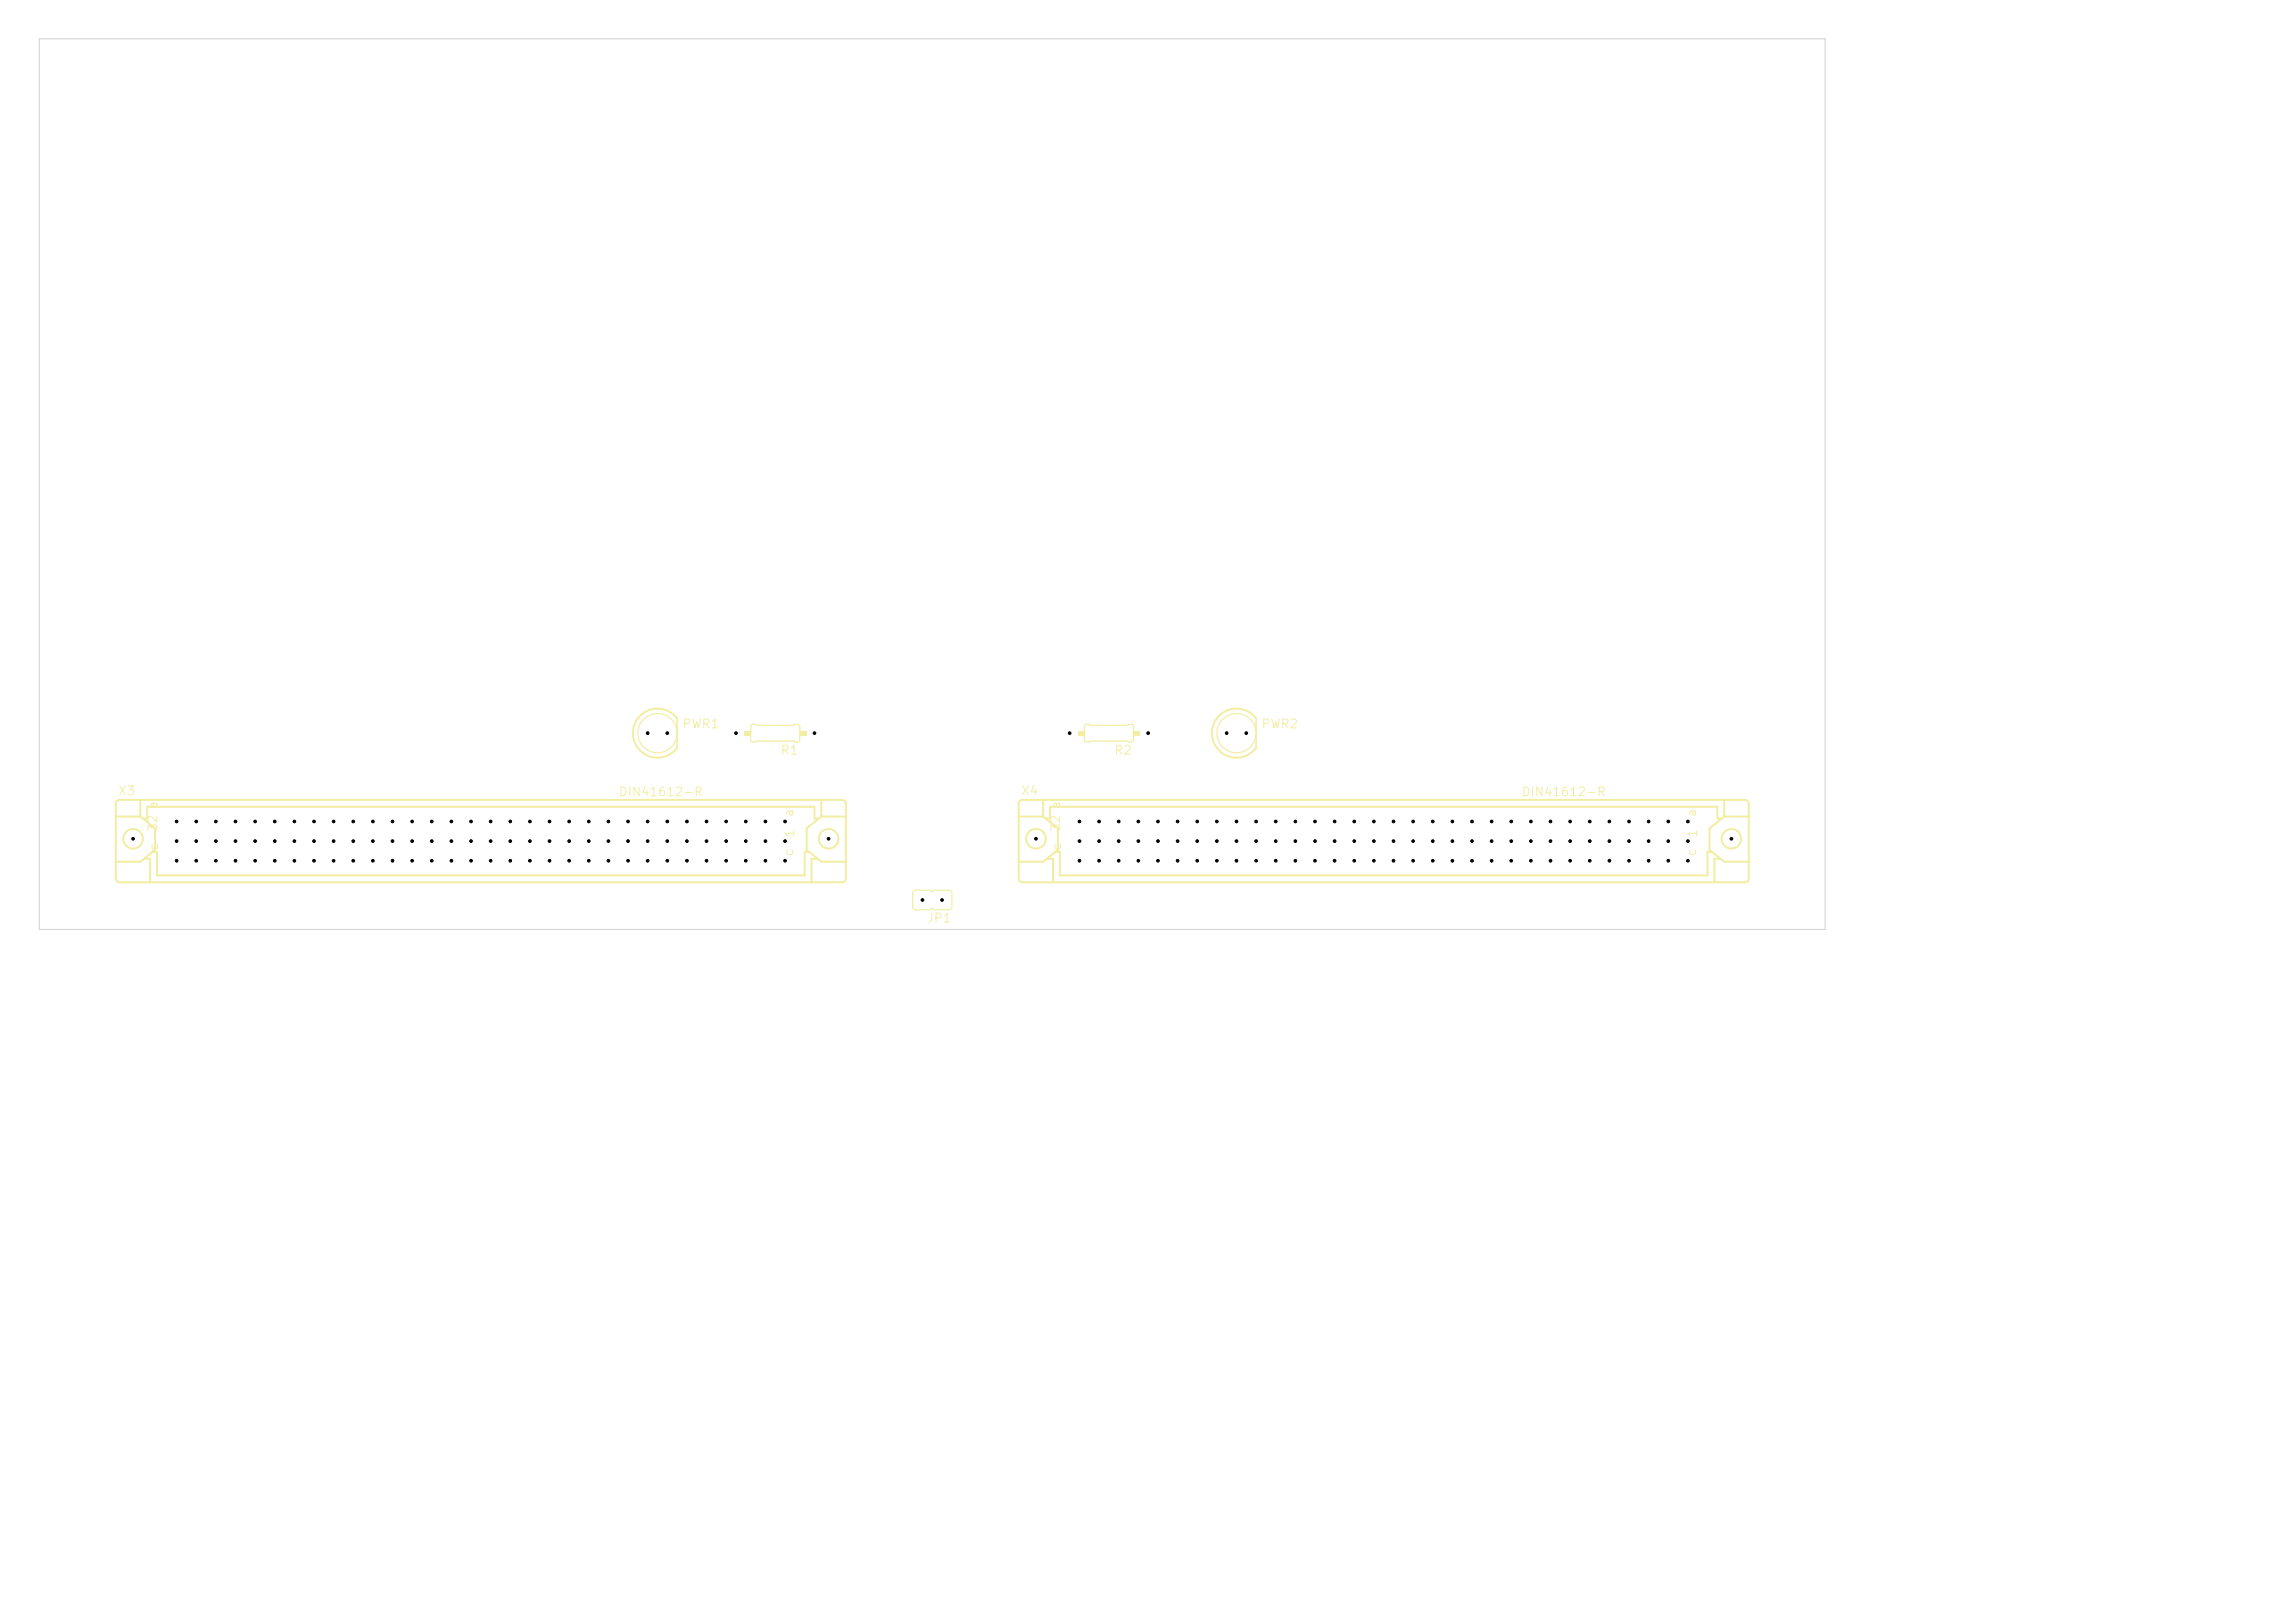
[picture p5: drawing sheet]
<svg xmlns="http://www.w3.org/2000/svg" width="297mm" height="210mm" viewBox="0 0 297 210" stroke-linecap="round" stroke-linejoin="round" font-family="sans-serif">
<defs><g id="words">
<g font-size="1.2" fill="#f2eda1">
<text x="88.2" y="94.5">PWR1</text>
<text x="163.2" y="94.5">PWR2</text>
<text x="100.9" y="97.9">R1</text>
<text x="144.1" y="97.9">R2</text>
<text x="15.2" y="103.2">X3</text>
<text x="132" y="103.2">X4</text>
<text x="119.9" y="119.7">JP1</text>
</g>
<g font-size="1.1" fill="#f2eda1">
<text x="20.6" y="107.7" transform="rotate(-90 20.6 107.7)">32 a</text>
<text x="80" y="103.3">DIN41612-R</text>
<text x="102.9" y="105.8" transform="rotate(-90 102.9 105.8)">a</text>
<text x="137.5" y="107.7" transform="rotate(-90 137.5 107.7)">32 a</text>
<text x="196.8" y="103.3">DIN41612-R</text>
<text x="219.8" y="105.8" transform="rotate(-90 219.8 105.8)">a</text>
<text x="20.8" y="110.2" transform="rotate(-90 20.8 110.2)">c</text>
<text x="102.9" y="110.9" transform="rotate(-90 102.9 110.9)">c</text>
<text x="103.1" y="108.5" transform="rotate(-90 103.1 108.5)">1</text>
<text x="137.6" y="110.2" transform="rotate(-90 137.6 110.2)">c</text>
<text x="219.8" y="110.9" transform="rotate(-90 219.8 110.9)">c</text>
<text x="219.9" y="108.5" transform="rotate(-90 219.9 108.5)">1</text>
</g>
</g></defs>
<path d="M97.2 93.8l.6-.1 .1 .1h4.8l.2-.1h.4l.2 .3v1.8l-.3 .2h-.3l-.2-.1h-4.8l-.1 .1h-.5l-.1-.2v-1.8zM118.4 115.2h2l.2 .2 .3-.2h2l.3 .2v2.1l-.3 .2h-2l-.3-.2-.2 .2h-2l-.3-.2v-2.1z" fill="none" stroke="#f2eda1" stroke-width=".15"/>
<g fill="none" stroke="#f2eda1" stroke-width=".25">
<path d="M15 105.7h3.2M15.1 103.6l.4-.1h93.5a.51 .51 0 0 1 .5 .5v9.7a.51 .51 0 0 1-.5 .5h-93.5a.51 .51 0 0 1-.5-.5v-9.7zM18.2 103.5v2.2M18.2 105.7l1.9 1.5v2.8M18.5 105.9h.5v-1.5h86.4v1.5h.5M18.7 111.1h.7v3.1M20.1 110l-1.9 1.5h-3.2M20.1 110l-.4 .2h.6v3.1h83.8v-3.1h.5M105.8 111.1h-.8v3.1M106.3 105.7h3.2M106.3 105.7l-1.9 1.5v2.8l1.9 1.5h3.2M106.3 103.5v2.2"/>
<path d="M131.8 105.7h3.2M132 103.6l.3-.1h93.5a.51 .51 0 0 1 .5 .5v9.7a.51 .51 0 0 1-.5 .5h-93.5a.51 .51 0 0 1-.5-.5v-9.7zM135 103.5v2.2M135 105.7l1.9 1.5v2.8M135.4 105.9h.5v-1.5h86.3v1.5h.6M135.5 111.1h.8v3.1M136.9 110l-1.9 1.5h-3.2M136.9 110l-.4 .2h.7v3.1h83.8v-3.1h.5M222.6 111.1h-.7v3.1M223.1 105.7h3.2M223.1 105.7l-1.9 1.5v2.8l1.9 1.5h3.2M223.1 103.5v2.2"/>
<circle cx="17.2" cy="108.5" r="1.27"/>
<circle cx="107.2" cy="108.5" r="1.27"/>
<circle cx="134.1" cy="108.5" r="1.27"/>
<circle cx="224.1" cy="108.5" r="1.27"/>
</g>
<g fill="#f2eda1">
<path d="M96.3 94.6h.9v.6h-.9z"/>
<path d="M103.5 94.6h.9v.6h-.9z"/>
</g>
<path d="M87.6 93v3.8" fill="none" stroke="#f2eda1" stroke-width=".2"/>
<path d="M87.6 93a3.2 3.2 0 0 0-4.7-.5 3.2 3.2 0 0 0 0 4.7 3.2 3.2 0 0 0 4.7-.4" fill="none" stroke="#f2eda1" stroke-width=".25"/>
<g fill="none" stroke="#f2eda1" stroke-width=".15">
<path d="M140.4 93.8l.6-.1 .1 .1h4.8l.1-.1h.5l.2 .3v1.8l-.3 .2h-.4l-.1-.1h-4.8l-.1 .1h-.5l-.2-.2v-1.8z"/>
<circle cx="85.1" cy="94.9" r="2.54"/>
</g>
<g fill="#f2eda1">
<path d="M139.5 94.6h.8v.6h-.8z"/>
<path d="M146.7 94.6h.8v.6h-.8z"/>
</g>
<path d="M162.6 93v3.8" fill="none" stroke="#f2eda1" stroke-width=".2"/>
<path d="M162.6 93a3.2 3.2 0 0 0-4.7-.5 3.2 3.2 0 0 0 0 4.7 3.2 3.2 0 0 0 4.7-.4" fill="none" stroke="#f2eda1" stroke-width=".25"/>
<circle cx="160" cy="94.9" r="2.54" fill="none" stroke="#f2eda1" stroke-width=".15"/>
<path d="M5.1 5h231.1v115.3h-231.1z" fill="none" stroke="#d0d2cd" stroke-width=".13"/>
<g fill="#000" stroke="#000" stroke-width=".13">
<circle cx="83.8" cy="94.9" r=".17"/>
<circle cx="86.4" cy="94.9" r=".17"/>
<circle cx="95.2" cy="94.9" r=".17"/>
<circle cx="105.4" cy="94.9" r=".17"/>
<circle cx="138.4" cy="94.9" r=".17"/>
<circle cx="148.6" cy="94.9" r=".17"/>
<circle cx="158.7" cy="94.9" r=".17"/>
<circle cx="161.3" cy="94.9" r=".17"/>
<circle cx="17.2" cy="108.5" r=".17"/>
<circle cx="22.9" cy="106.3" r=".17"/>
<circle cx="22.9" cy="108.8" r=".17"/>
<circle cx="22.9" cy="111.4" r=".17"/>
<circle cx="25.4" cy="106.3" r=".17"/>
<circle cx="25.4" cy="108.8" r=".17"/>
<circle cx="25.4" cy="111.4" r=".17"/>
<circle cx="27.9" cy="108.8" r=".17"/>
<circle cx="27.9" cy="111.4" r=".17"/>
<circle cx="27.9" cy="106.3" r=".17"/>
<circle cx="30.5" cy="106.3" r=".17"/>
<circle cx="30.5" cy="108.8" r=".17"/>
<circle cx="30.5" cy="111.4" r=".17"/>
<circle cx="33" cy="106.3" r=".17"/>
<circle cx="33" cy="108.8" r=".17"/>
<circle cx="33" cy="111.4" r=".17"/>
<circle cx="35.6" cy="108.8" r=".17"/>
<circle cx="35.6" cy="111.4" r=".17"/>
<circle cx="35.6" cy="106.3" r=".17"/>
<circle cx="38.1" cy="108.8" r=".17"/>
<circle cx="38.1" cy="106.3" r=".17"/>
<circle cx="38.1" cy="111.4" r=".17"/>
<circle cx="40.6" cy="111.4" r=".17"/>
<circle cx="40.6" cy="106.3" r=".17"/>
<circle cx="40.6" cy="108.8" r=".17"/>
<circle cx="43.2" cy="108.8" r=".17"/>
<circle cx="43.2" cy="111.4" r=".17"/>
<circle cx="43.2" cy="106.3" r=".17"/>
<circle cx="45.7" cy="108.8" r=".17"/>
<circle cx="45.7" cy="111.4" r=".17"/>
<circle cx="45.7" cy="106.3" r=".17"/>
<circle cx="48.3" cy="108.8" r=".17"/>
<circle cx="48.3" cy="111.4" r=".17"/>
<circle cx="48.3" cy="106.3" r=".17"/>
<circle cx="50.8" cy="108.8" r=".17"/>
<circle cx="50.8" cy="111.4" r=".17"/>
<circle cx="50.8" cy="106.3" r=".17"/>
<circle cx="53.3" cy="108.8" r=".17"/>
<circle cx="53.3" cy="111.4" r=".17"/>
<circle cx="53.3" cy="106.3" r=".17"/>
<circle cx="55.9" cy="106.3" r=".17"/>
<circle cx="55.9" cy="108.8" r=".17"/>
<circle cx="55.9" cy="111.4" r=".17"/>
<circle cx="58.4" cy="106.3" r=".17"/>
<circle cx="58.4" cy="108.8" r=".17"/>
<circle cx="58.4" cy="111.4" r=".17"/>
<circle cx="61" cy="108.8" r=".17"/>
<circle cx="61" cy="111.4" r=".17"/>
<circle cx="61" cy="106.3" r=".17"/>
<circle cx="63.5" cy="111.4" r=".17"/>
<circle cx="63.5" cy="106.3" r=".17"/>
<circle cx="63.5" cy="108.8" r=".17"/>
<circle cx="66" cy="108.8" r=".17"/>
<circle cx="66" cy="111.4" r=".17"/>
<circle cx="66" cy="106.3" r=".17"/>
<circle cx="68.6" cy="108.8" r=".17"/>
<circle cx="68.6" cy="106.3" r=".17"/>
<circle cx="68.6" cy="111.4" r=".17"/>
<circle cx="71.1" cy="108.8" r=".17"/>
<circle cx="71.1" cy="106.3" r=".17"/>
<circle cx="71.1" cy="111.4" r=".17"/>
<circle cx="73.7" cy="111.4" r=".17"/>
<circle cx="73.7" cy="106.3" r=".17"/>
<circle cx="73.7" cy="108.8" r=".17"/>
<circle cx="76.2" cy="108.8" r=".17"/>
<circle cx="76.2" cy="111.4" r=".17"/>
<circle cx="76.2" cy="106.3" r=".17"/>
<circle cx="78.7" cy="111.4" r=".17"/>
<circle cx="78.7" cy="108.8" r=".17"/>
<circle cx="78.7" cy="106.3" r=".17"/>
<circle cx="81.3" cy="111.4" r=".17"/>
<circle cx="81.3" cy="108.8" r=".17"/>
<circle cx="81.3" cy="106.3" r=".17"/>
<circle cx="83.8" cy="108.8" r=".17"/>
<circle cx="83.8" cy="111.4" r=".17"/>
<circle cx="83.8" cy="106.3" r=".17"/>
<circle cx="86.4" cy="106.3" r=".17"/>
<circle cx="86.4" cy="108.8" r=".17"/>
<circle cx="86.4" cy="111.4" r=".17"/>
<circle cx="88.9" cy="108.8" r=".17"/>
<circle cx="88.9" cy="111.4" r=".17"/>
<circle cx="88.9" cy="106.3" r=".17"/>
<circle cx="91.4" cy="108.8" r=".17"/>
<circle cx="91.4" cy="111.4" r=".17"/>
<circle cx="91.4" cy="106.3" r=".17"/>
<circle cx="94" cy="111.4" r=".17"/>
<circle cx="94" cy="106.3" r=".17"/>
<circle cx="94" cy="108.8" r=".17"/>
<circle cx="96.5" cy="108.8" r=".17"/>
<circle cx="96.5" cy="111.4" r=".17"/>
<circle cx="96.5" cy="106.3" r=".17"/>
<circle cx="99.1" cy="106.3" r=".17"/>
<circle cx="99.1" cy="108.8" r=".17"/>
<circle cx="99.1" cy="111.4" r=".17"/>
<circle cx="101.6" cy="106.3" r=".17"/>
<circle cx="101.6" cy="111.4" r=".17"/>
<circle cx="101.6" cy="108.8" r=".17"/>
<circle cx="107.2" cy="108.5" r=".17"/>
<circle cx="119.4" cy="116.5" r=".17"/>
<circle cx="121.9" cy="116.5" r=".17"/>
<circle cx="134.1" cy="108.5" r=".17"/>
<circle cx="139.7" cy="111.4" r=".17"/>
<circle cx="139.7" cy="106.3" r=".17"/>
<circle cx="139.7" cy="108.8" r=".17"/>
<circle cx="142.2" cy="106.3" r=".17"/>
<circle cx="142.2" cy="108.8" r=".17"/>
<circle cx="142.2" cy="111.4" r=".17"/>
<circle cx="144.8" cy="108.8" r=".17"/>
<circle cx="144.8" cy="106.3" r=".17"/>
<circle cx="144.8" cy="111.4" r=".17"/>
<circle cx="147.3" cy="106.3" r=".17"/>
<circle cx="147.3" cy="108.8" r=".17"/>
<circle cx="147.3" cy="111.4" r=".17"/>
<circle cx="149.9" cy="106.3" r=".17"/>
<circle cx="149.9" cy="108.8" r=".17"/>
<circle cx="149.9" cy="111.4" r=".17"/>
<circle cx="152.4" cy="106.3" r=".17"/>
<circle cx="152.4" cy="108.8" r=".17"/>
<circle cx="152.4" cy="111.4" r=".17"/>
<circle cx="154.9" cy="111.4" r=".17"/>
<circle cx="154.9" cy="108.8" r=".17"/>
<circle cx="154.9" cy="106.3" r=".17"/>
<circle cx="157.5" cy="108.8" r=".17"/>
<circle cx="157.5" cy="111.4" r=".17"/>
<circle cx="157.5" cy="106.3" r=".17"/>
<circle cx="160" cy="106.3" r=".17"/>
<circle cx="160" cy="108.8" r=".17"/>
<circle cx="160" cy="111.4" r=".17"/>
<circle cx="162.6" cy="106.3" r=".17"/>
<circle cx="162.6" cy="108.8" r=".17"/>
<circle cx="162.6" cy="111.4" r=".17"/>
<circle cx="165.1" cy="111.4" r=".17"/>
<circle cx="165.1" cy="106.3" r=".17"/>
<circle cx="165.1" cy="108.8" r=".17"/>
<circle cx="167.6" cy="108.8" r=".17"/>
<circle cx="167.6" cy="111.4" r=".17"/>
<circle cx="167.6" cy="106.3" r=".17"/>
<circle cx="170.2" cy="108.8" r=".17"/>
<circle cx="170.2" cy="111.4" r=".17"/>
<circle cx="170.2" cy="106.3" r=".17"/>
<circle cx="172.7" cy="111.4" r=".17"/>
<circle cx="172.7" cy="108.8" r=".17"/>
<circle cx="172.7" cy="106.3" r=".17"/>
<circle cx="175.3" cy="108.8" r=".17"/>
<circle cx="175.3" cy="111.4" r=".17"/>
<circle cx="175.3" cy="106.3" r=".17"/>
<circle cx="177.8" cy="106.3" r=".17"/>
<circle cx="177.8" cy="108.8" r=".17"/>
<circle cx="177.8" cy="111.4" r=".17"/>
<circle cx="180.3" cy="108.8" r=".17"/>
<circle cx="180.3" cy="106.3" r=".17"/>
<circle cx="180.3" cy="111.4" r=".17"/>
<circle cx="182.9" cy="106.3" r=".17"/>
<circle cx="182.9" cy="108.8" r=".17"/>
<circle cx="182.9" cy="111.4" r=".17"/>
<circle cx="185.4" cy="108.8" r=".17"/>
<circle cx="185.4" cy="106.3" r=".17"/>
<circle cx="185.4" cy="111.4" r=".17"/>
<circle cx="188" cy="108.8" r=".17"/>
<circle cx="188" cy="111.4" r=".17"/>
<circle cx="188" cy="106.3" r=".17"/>
<circle cx="190.5" cy="106.3" r=".17"/>
<circle cx="190.5" cy="108.8" r=".17"/>
<circle cx="190.5" cy="111.4" r=".17"/>
<circle cx="193" cy="108.8" r=".17"/>
<circle cx="193" cy="106.3" r=".17"/>
<circle cx="193" cy="111.4" r=".17"/>
<circle cx="195.6" cy="106.3" r=".17"/>
<circle cx="195.6" cy="108.8" r=".17"/>
<circle cx="195.6" cy="111.4" r=".17"/>
<circle cx="198.1" cy="106.3" r=".17"/>
<circle cx="198.1" cy="108.8" r=".17"/>
<circle cx="198.1" cy="111.4" r=".17"/>
<circle cx="200.7" cy="106.3" r=".17"/>
<circle cx="200.7" cy="108.8" r=".17"/>
<circle cx="200.7" cy="111.4" r=".17"/>
<circle cx="203.2" cy="106.3" r=".17"/>
<circle cx="203.2" cy="108.8" r=".17"/>
<circle cx="203.2" cy="111.4" r=".17"/>
<circle cx="205.7" cy="106.3" r=".17"/>
<circle cx="205.7" cy="108.8" r=".17"/>
<circle cx="205.7" cy="111.4" r=".17"/>
<circle cx="208.3" cy="106.3" r=".17"/>
<circle cx="208.3" cy="108.8" r=".17"/>
<circle cx="208.3" cy="111.4" r=".17"/>
<circle cx="210.8" cy="108.8" r=".17"/>
<circle cx="210.8" cy="106.3" r=".17"/>
<circle cx="210.8" cy="111.4" r=".17"/>
<circle cx="213.4" cy="111.4" r=".17"/>
<circle cx="213.4" cy="108.8" r=".17"/>
<circle cx="213.4" cy="106.3" r=".17"/>
<circle cx="215.9" cy="106.3" r=".17"/>
<circle cx="215.9" cy="108.8" r=".17"/>
<circle cx="215.9" cy="111.4" r=".17"/>
<circle cx="218.4" cy="111.4" r=".17"/>
<circle cx="218.4" cy="106.3" r=".17"/>
<circle cx="218.4" cy="108.8" r=".17"/>
<circle cx="224.1" cy="108.5" r=".17"/>
</g>
<use href="#words"/>
</svg>
